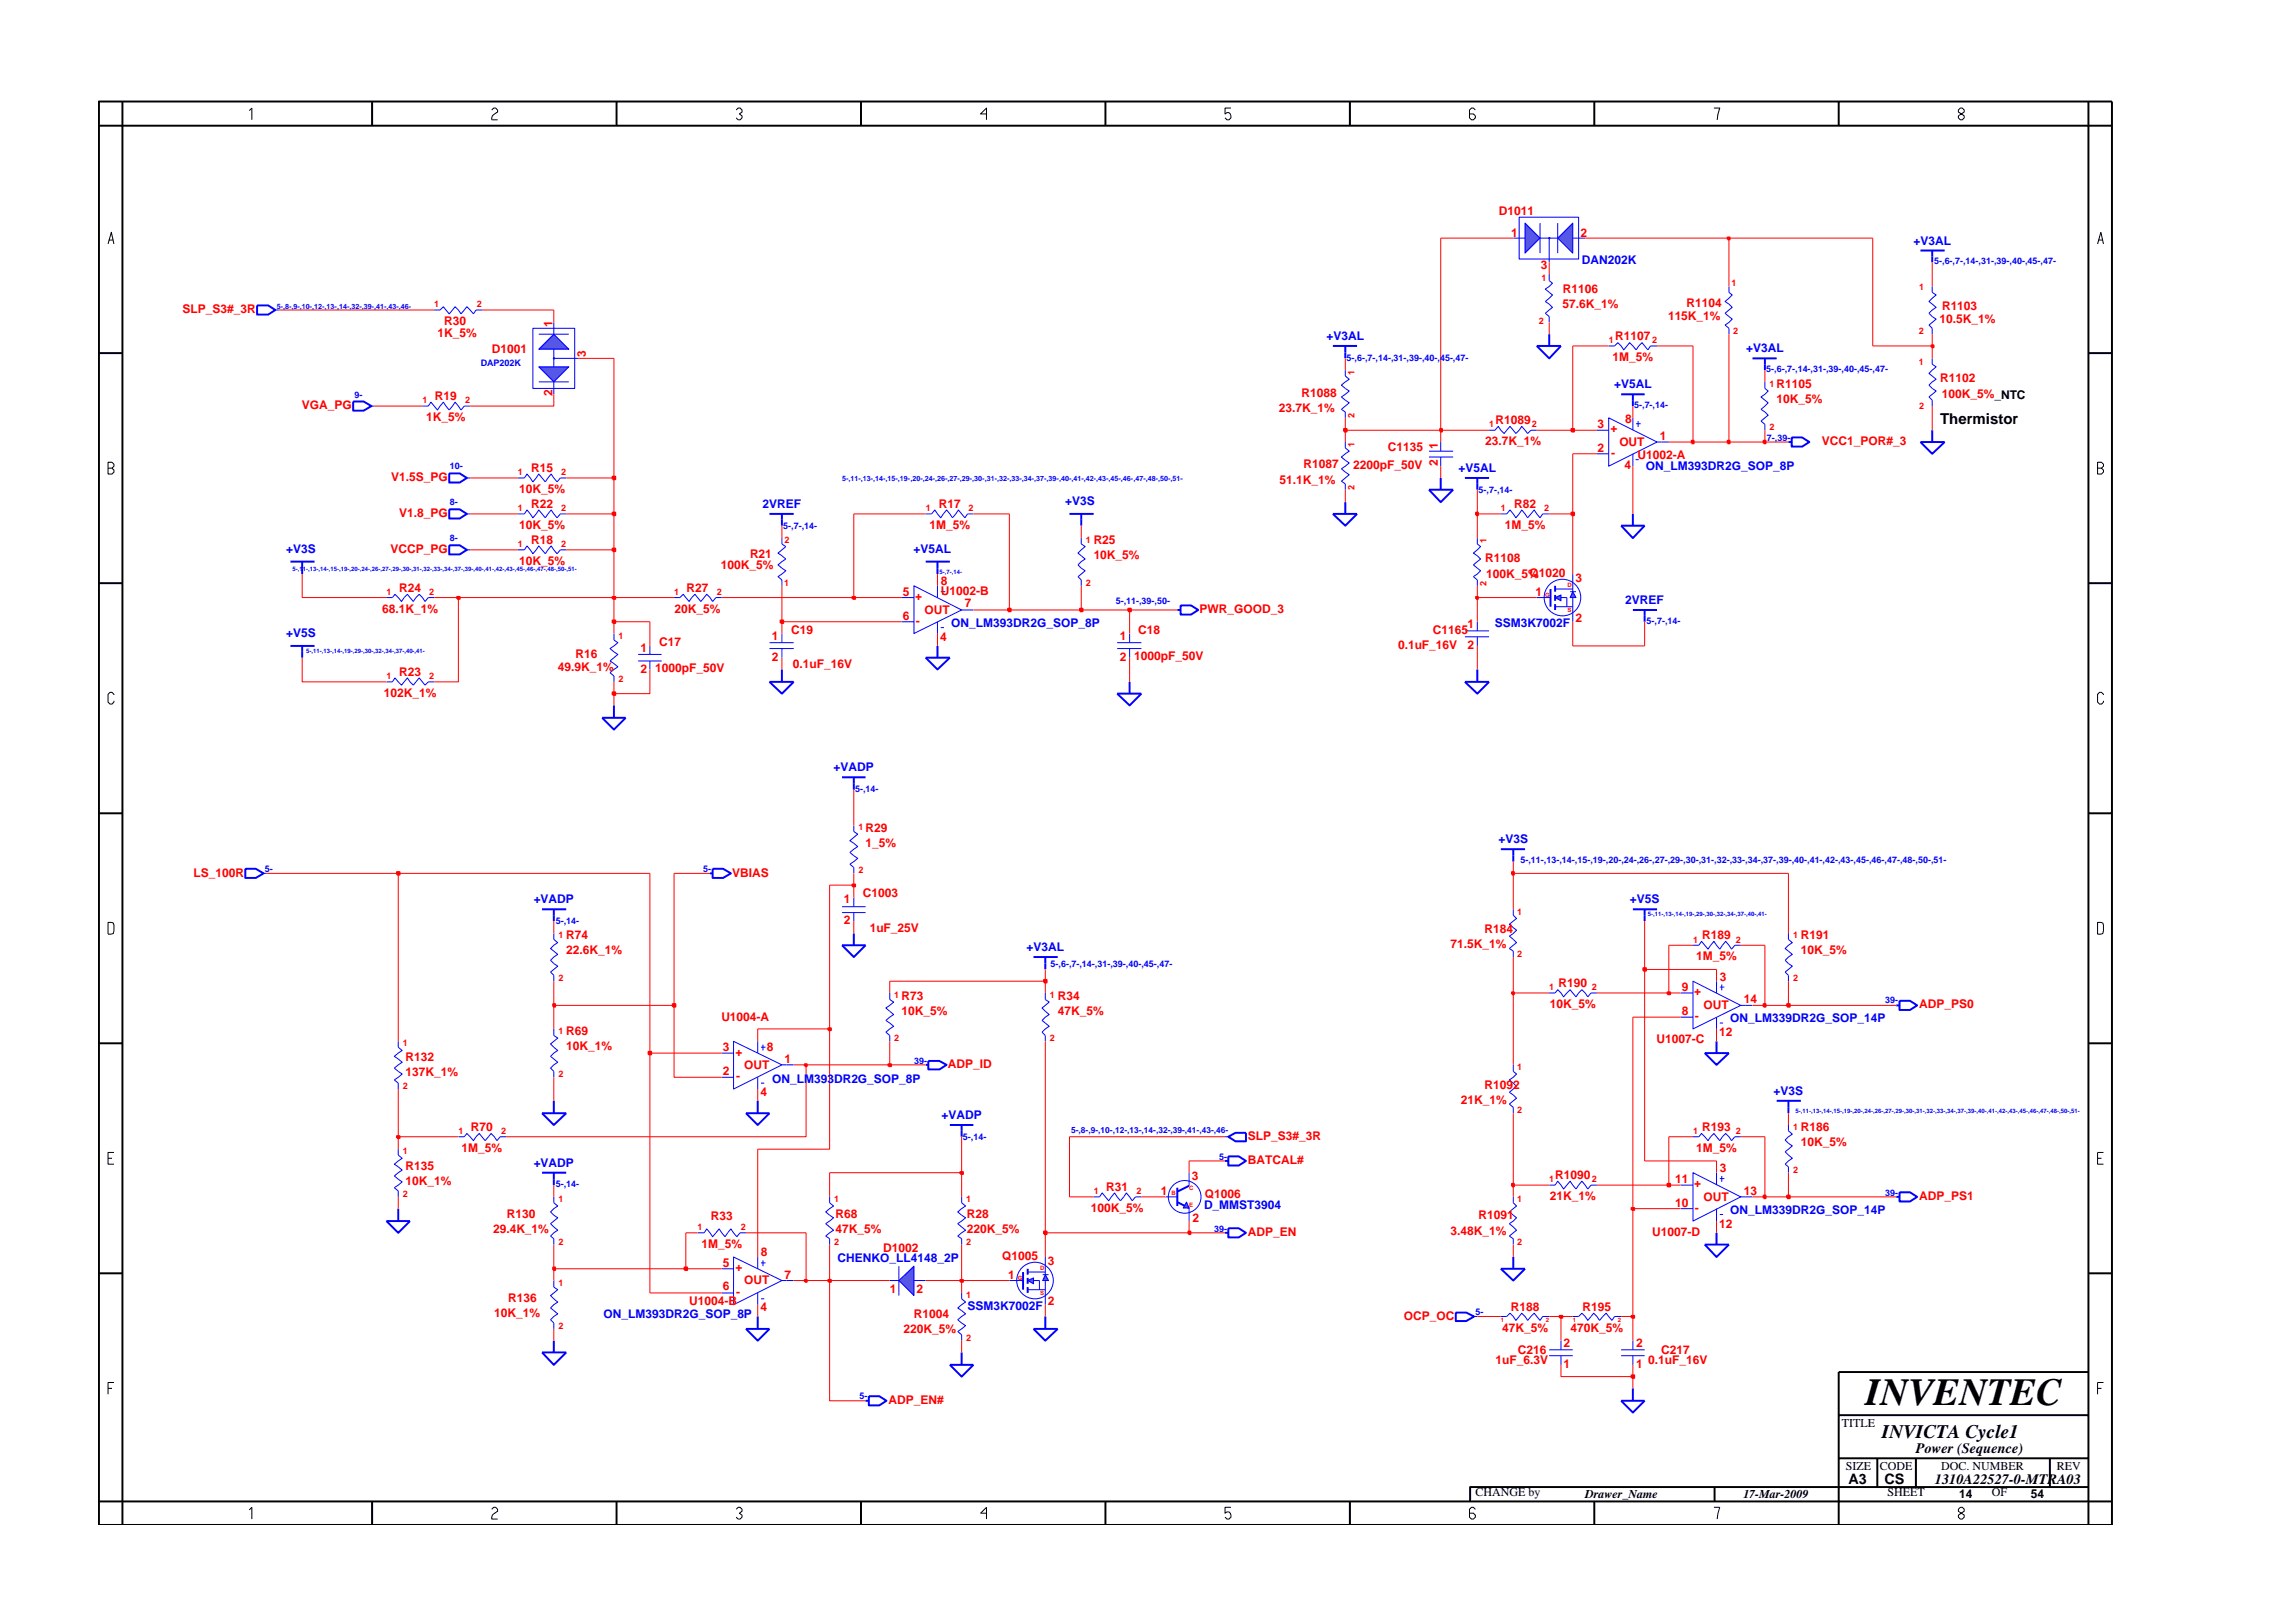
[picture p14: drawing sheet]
<svg xmlns="http://www.w3.org/2000/svg" width="297mm" height="210mm" viewBox="0 0 297 210" stroke-linecap="round" stroke-linejoin="round" font-family="sans-serif">
<defs><g id="words">
<text font-size="5" x="241.7" y="182">INVENTEC</text>
<text font-size="2.5" x="243.8" y="186.3">INVICTA Cycle1</text>
<g font-size="1.9">
<text x="251.3" y="54.9">Thermistor</text>
<text x="248.2" y="188.2">Power (Sequence)</text>
<text x="239.5" y="192.2">A3</text>
<text x="244.1" y="192.3">CS</text>
<text x="250.6" y="192.2">1310A22527-0-MTRA03</text>
</g>
<g font-size="1.6" fill="#f00">
<text x="194.2" y="27.8">D1011</text>
<text x="195.8" y="30.7">1</text>
<text x="199.6" y="34.8">3</text>
<text x="204.8" y="30.7">2</text>
<text x="23.6" y="40.6">SLP_S3#_3R</text>
<text x="202.4" y="39.9">57.6K_1%</text>
<text x="202.5" y="37.9">R1106</text>
<text x="216.1" y="41.4">115K_1%</text>
<text x="218.5" y="39.7">R1104</text>
<text x="251.3" y="41.8">10.5K_1%</text>
<text x="251.6" y="40.1">R1103</text>
<text x="56.7" y="43.6">1K_5%</text>
<text x="57.5" y="42.1">R30</text>
<text x="63.7" y="45.7">D1001</text>
<text x="71.6" y="42.4" transform="rotate(-90 71.6 42.4)">1</text>
<text x="75.9" y="46.2" transform="rotate(-90 75.9 46.2)">3</text>
<text x="208.9" y="46.8">1M_5%</text>
<text x="209.2" y="44.1">R1107</text>
<text x="39.1" y="53">VGA_PG</text>
<text x="56.3" y="51.8">R19</text>
<text x="71.6" y="51.4" transform="rotate(-90 71.6 51.4)">2</text>
<text x="165.7" y="53.3">23.7K_1%</text>
<text x="168.6" y="51.4">R1088</text>
<text x="230.2" y="52.2">10K_5%</text>
<text x="230.2" y="50.3">R1105</text>
<text x="251.3" y="49.5">R1102</text>
<text x="251.6" y="51.6">100K_5%_NTC</text>
<text x="55.2" y="54.6">1K_5%</text>
<text x="179.8" y="58.4">C1135</text>
<text x="186.3" y="58.1" transform="rotate(-90 186.3 58.1)">1</text>
<text x="192.4" y="57.7">23.7K_1%</text>
<text x="193.7" y="55">R1089</text>
<text x="206.9" y="55.4">3</text>
<text x="206.9" y="58.5">2</text>
<text x="208.6" y="56">+</text>
<text x="208.7" y="59.2">-</text>
<text x="209.8" y="57.8">OUT</text>
<text x="210.5" y="54.8">8</text>
<text x="212.1" y="59.5">U1002-A</text>
<text x="215" y="57">1</text>
<text x="236" y="57.7">VCC1_POR#_3</text>
<text x="50.7" y="62.3">V1.5S_PG</text>
<text x="67.2" y="63.9">10K_5%</text>
<text x="68.8" y="65.8">R22</text>
<text x="68.8" y="61.2">R15</text>
<text x="121.6" y="65.8">R17</text>
<text x="165.7" y="62.7">51.1K_1%</text>
<text x="168.9" y="60.6">R1087</text>
<text x="175.3" y="60.7">2200pF_50V</text>
<text x="186.3" y="60.4" transform="rotate(-90 186.3 60.4)">2</text>
<text x="196.1" y="65.8">R82</text>
<text x="210.4" y="60.7">4</text>
<text x="50.6" y="71.6">VCCP_PG</text>
<text x="51.7" y="67">V1.8_PG</text>
<text x="67.2" y="68.5">10K_5%</text>
<text x="68.8" y="70.5">R18</text>
<text x="120.4" y="68.5">1M_5%</text>
<text x="141.7" y="70.5">R25</text>
<text x="194.9" y="68.5">1M_5%</text>
<text x="51.7" y="76.7">R24</text>
<text x="67.2" y="73.2">10K_5%</text>
<text x="88.9" y="76.7">R27</text>
<text x="93.4" y="73.7">100K_5%</text>
<text x="97.2" y="72.2">R21</text>
<text x="116.9" y="77.2">5</text>
<text x="118.6" y="77.7">+</text>
<text x="121.9" y="75.8">8</text>
<text x="121.9" y="77.1">U1002-B</text>
<text x="141.7" y="72.4">10K_5%</text>
<text x="192.4" y="72.8">R1108</text>
<text x="192.5" y="74.8">100K_5%</text>
<text x="198.1" y="74.7">Q1020</text>
<text x="198.9" y="77.2">1</text>
<text x="204.1" y="75.4">3</text>
<text x="49.5" y="79.4">68.1K_1%</text>
<text x="85.4" y="83.7">C17</text>
<text x="87.4" y="79.4">20K_5%</text>
<text x="100" y="82.9">1</text>
<text x="102.5" y="82.1">C19</text>
<text x="116.9" y="80.3">6</text>
<text x="118.6" y="81">-</text>
<text x="119.8" y="79.5">OUT</text>
<text x="121.8" y="83">4</text>
<text x="125" y="78.7">7</text>
<text x="145" y="82.9">1</text>
<text x="147.4" y="82.1">C18</text>
<text x="155.4" y="79.3">PWR_GOOD_3</text>
<text x="185.6" y="82.1">C1165</text>
<text x="190.1" y="81.3">1</text>
<text x="204.1" y="80.6">2</text>
<text x="51.7" y="87.6">R23</text>
<text x="72.2" y="86.9">49.9K_1%</text>
<text x="74.5" y="85.3">R16</text>
<text x="83" y="84.4">1</text>
<text x="83" y="87.1">2</text>
<text x="84.9" y="87.1">1000pF_50V</text>
<text x="100" y="85.6">2</text>
<text x="102.7" y="86.5">0.1uF_16V</text>
<text x="145" y="85.6">2</text>
<text x="146.9" y="85.5">1000pF_50V</text>
<text x="181.1" y="84.1">0.1uF_16V</text>
<text x="190.1" y="84.1">2</text>
<text x="49.7" y="90.3">102K_1%</text>
<text x="112.1" y="107.7">R29</text>
<text x="25.1" y="113.6">LS_100R</text>
<text x="94.9" y="113.6">VBIAS</text>
<text x="112.1" y="109.7">1_5%</text>
<text x="109.3" y="117">1</text>
<text x="109.3" y="119.7">2</text>
<text x="111.8" y="116.3">C1003</text>
<text x="73.3" y="121.7">R74</text>
<text x="73.3" y="123.6">22.6K_1%</text>
<text x="112.7" y="120.7">1uF_25V</text>
<text x="187.9" y="122.8">71.5K_1%</text>
<text x="192.3" y="120.8">R184</text>
<text x="219.7" y="124.4">1M_5%</text>
<text x="220.5" y="121.7">R189</text>
<text x="233.3" y="121.7">R191</text>
<text x="233.3" y="123.6">10K_5%</text>
<text x="116.8" y="131.4">10K_5%</text>
<text x="116.8" y="129.5">R73</text>
<text x="137" y="131.4">47K_5%</text>
<text x="137" y="129.5">R34</text>
<text x="200.8" y="130.6">10K_5%</text>
<text x="201.9" y="127.9">R190</text>
<text x="217.9" y="128.4">9</text>
<text x="217.9" y="131.5">8</text>
<text x="219.5" y="129">+</text>
<text x="220.7" y="130.7">OUT</text>
<text x="222.8" y="127">3</text>
<text x="225.9" y="129.9">14</text>
<text x="248.6" y="130.6">ADP_PS0</text>
<text x="52.5" y="137.4">R132</text>
<text x="73.3" y="136.1">10K_1%</text>
<text x="73.3" y="134.1">R69</text>
<text x="93.4" y="132.3">U1004-A</text>
<text x="93.7" y="136.2">3</text>
<text x="95.3" y="136.8">+</text>
<text x="99.3" y="136.2">8</text>
<text x="101.6" y="137.7">1</text>
<text x="214.6" y="135.1">U1007-C</text>
<text x="219.6" y="132.2">-</text>
<text x="222.7" y="134.2">12</text>
<text x="52.5" y="139.4">137K_1%</text>
<text x="93.7" y="139.2">2</text>
<text x="95.4" y="139.9">-</text>
<text x="96.4" y="138.4">OUT</text>
<text x="98.5" y="141.9">4</text>
<text x="122.8" y="138.4">ADP_ID</text>
<text x="189.3" y="143">21K_1%</text>
<text x="192.3" y="141.1">R1092</text>
<text x="59.8" y="149.2">1M_5%</text>
<text x="61" y="146.5">R70</text>
<text x="161.7" y="147.7">SLP_S3#_3R</text>
<text x="219.7" y="149.2">1M_5%</text>
<text x="220.5" y="146.5">R193</text>
<text x="233.3" y="148.4">10K_5%</text>
<text x="233.3" y="146.5">R186</text>
<text x="52.5" y="151.6">R135</text>
<text x="52.5" y="153.5">10K_1%</text>
<text x="143.3" y="154.3">R31</text>
<text x="150.4" y="154.8">1</text>
<text x="154.4" y="152.9">3</text>
<text x="156.1" y="155.1">Q1006</text>
<text x="161.7" y="150.8">BATCAL#</text>
<text x="200.8" y="155.5">21K_1%</text>
<text x="201.4" y="152.8">R1090</text>
<text x="217" y="153.2">11</text>
<text x="219.5" y="153.8">+</text>
<text x="220.7" y="155.5">OUT</text>
<text x="222.8" y="151.8">3</text>
<text x="225.9" y="154.8">13</text>
<text x="248.6" y="155.5">ADP_PS1</text>
<text x="63.9" y="159.8">29.4K_1%</text>
<text x="65.6" y="157.8">R130</text>
<text x="90.9" y="161.7">1M_5%</text>
<text x="92.1" y="158">R33</text>
<text x="108.2" y="157.8">R68</text>
<text x="108.2" y="159.8">47K_5%</text>
<text x="125.3" y="159.8">220K_5%</text>
<text x="125.3" y="157.8">R28</text>
<text x="141.3" y="157">100K_5%</text>
<text x="154.5" y="158.3">2</text>
<text x="161.7" y="160.1">ADP_EN</text>
<text x="187.9" y="160">3.48K_1%</text>
<text x="191.5" y="157.9">R1091</text>
<text x="214" y="160.1">U1007-D</text>
<text x="217" y="156.3">10</text>
<text x="219.6" y="157">-</text>
<text x="222.7" y="159">12</text>
<text x="93.7" y="164.1">5</text>
<text x="93.7" y="167.2">6</text>
<text x="95.3" y="164.7">+</text>
<text x="95.4" y="167.9">-</text>
<text x="96.4" y="166.4">OUT</text>
<text x="98.6" y="162.8">8</text>
<text x="101.6" y="165.6">7</text>
<text x="114.4" y="162.1">D1002</text>
<text x="115.3" y="167.5">1</text>
<text x="118.7" y="167.5">2</text>
<text x="129.8" y="163.2">Q1005</text>
<text x="130.6" y="165.7">1</text>
<text x="135.7" y="163.9">3</text>
<text x="64" y="170.6">10K_1%</text>
<text x="65.8" y="168.7">R136</text>
<text x="89.3" y="169.1">U1004-B</text>
<text x="98.5" y="169.9">4</text>
<text x="117" y="172.7">220K_5%</text>
<text x="118.4" y="170.7">R1004</text>
<text x="135.7" y="169.1">2</text>
<text x="181.9" y="171">OCP_OC</text>
<text x="194.6" y="172.5">47K_5%</text>
<text x="195.7" y="169.8">R188</text>
<text x="203.5" y="172.5">470K_5%</text>
<text x="205" y="169.8">R195</text>
<text x="193.7" y="176.7">1uF_6.3V</text>
<text x="196.6" y="175.4">C216</text>
<text x="202.6" y="177.2">1</text>
<text x="202.6" y="174.4">2</text>
<text x="211.9" y="177.2">1</text>
<text x="211.9" y="174.4">2</text>
<text x="213.5" y="176.7">0.1uF_16V</text>
<text x="215.2" y="175.4">C217</text>
<text x="115.1" y="181.9">ADP_EN#</text>
</g>
<g font-size="1.6" fill="#00f">
<text x="204.9" y="34.1">DAN202K</text>
<text x="247.9" y="31.7">+V3AL</text>
<text x="171.8" y="44.1">+V3AL</text>
<text x="226.2" y="45.7">+V3AL</text>
<text x="209.1" y="50.3">+V5AL</text>
<text x="98.8" y="65.8">2VREF</text>
<text x="138" y="65.4">+V3S</text>
<text x="188.9" y="61.2">+V5AL</text>
<text x="213.2" y="60.9">ON_LM393DR2G_SOP_8P</text>
<text x="37.1" y="71.6">+V3S</text>
<text x="118.3" y="71.6">+V5AL</text>
<text x="37.1" y="82.5">+V5S</text>
<text x="123.2" y="81.2">ON_LM393DR2G_SOP_8P</text>
<text x="193.6" y="81.2">SSM3K7002F</text>
<text x="210.5" y="78.3">2VREF</text>
<text x="108" y="99.9">+VADP</text>
<text x="194.1" y="109.2">+V3S</text>
<text x="69.1" y="117">+VADP</text>
<text x="211.1" y="117">+V5S</text>
<text x="133" y="123.2">+V3AL</text>
<text x="224.1" y="132.4">ON_LM339DR2G_SOP_14P</text>
<text x="100" y="140.2">ON_LM393DR2G_SOP_8P</text>
<text x="229.8" y="141.8">+V3S</text>
<text x="122" y="145">+VADP</text>
<text x="69.1" y="151.2">+VADP</text>
<text x="156" y="156.7">D_MMST3904</text>
<text x="224.1" y="157.3">ON_LM339DR2G_SOP_14P</text>
<text x="108.5" y="163.5">CHENKO_LL4148_2P</text>
<text x="78.2" y="170.8">ON_LM393DR2G_SOP_8P</text>
<text x="125.3" y="169.7">SSM3K7002F</text>
</g>
<g font-size="1.6">
<text x="238.6" y="184.8">TITLE</text>
<text x="239.1" y="190.4">SIZE</text>
<text x="243.5" y="190.4">CODE</text>
<text x="251.5" y="190.4">DOC. NUMBER</text>
<text x="266.4" y="190.4">REV</text>
<text x="191.2" y="193.9">CHANGE by</text>
<text x="205.3" y="194.1">Drawer_Name</text>
<text x="225.8" y="194.1">17-Mar-2009</text>
<text x="244.5" y="193.9">SHEET</text>
<text x="253.8" y="194.1">14</text>
<text x="258" y="193.9">OF</text>
<text x="263.1" y="194.1">54</text>
</g>
<g font-size="1.2" fill="#00f">
<text x="250.6" y="34.3">5-,6-,7-,14-,31-,39-,40-,45-,47-</text>
<text x="62.3" y="47.4">DAP202K</text>
<text x="174.4" y="46.7">5-,6-,7-,14-,31-,39-,40-,45-,47-</text>
<text x="45.9" y="51.5">9-</text>
<text x="211.7" y="52.9">5-,7-,14-</text>
<text x="228.8" y="48.2">5-,6-,7-,14-,31-,39-,40-,45-,47-</text>
<text x="228.9" y="57.1">7-,39-</text>
<text x="58.3" y="65.5">8-</text>
<text x="58.3" y="60.8">10-</text>
<text x="191.5" y="63.8">5-,7-,14-</text>
<text x="58.3" y="70.1">8-</text>
<text x="101.5" y="68.5">5-,7-,14-</text>
<text x="144.5" y="78.3">5-,11-,39-,50-</text>
<text x="213.3" y="80.8">5-,7-,14-</text>
<text x="110.8" y="102.6">5-,14-</text>
<text x="34.3" y="113">5-</text>
<text x="91.1" y="113">5-</text>
<text x="197" y="111.8">5-,11-,13-,14-,15-,19-,20-,24-,26-,27-,29-,30-,31-,32-,33-,34-,37-,39-,40-,41-,42-,43-,45-,46-,47-,48-,50-,51-</text>
<text x="72" y="119.7">5-,14-</text>
<text x="136.1" y="125.3">5-,6-,7-,14-,31-,39-,40-,45-,47-</text>
<text x="244.2" y="130">39-</text>
<text x="118.4" y="137.8">39-</text>
<text x="124.7" y="147.6">5-,14-</text>
<text x="72" y="153.8">5-,14-</text>
<text x="157.9" y="150.2">5-</text>
<text x="244.2" y="154.9">39-</text>
<text x="157.3" y="159.5">39-</text>
<text x="191.1" y="170.4">5-</text>
<text x="111.3" y="181.3">5-</text>
</g>
<g font-size="1.2" fill="#f00">
<text x="56.2" y="39.8">1</text>
<text x="61.8" y="39.8">2</text>
<text x="199.7" y="36.4">1</text>
<text x="224.3" y="37.1">1</text>
<text x="248.6" y="37.6">1</text>
<text x="199.4" y="42">2</text>
<text x="208.4" y="44.5">1</text>
<text x="214" y="44.5">2</text>
<text x="224.5" y="43.2">2</text>
<text x="248.6" y="47.3">1</text>
<text x="248.6" y="43.2">2</text>
<text x="54.7" y="52.2">1</text>
<text x="60.3" y="52.2">2</text>
<text x="175.5" y="48.6" transform="rotate(-90 175.5 48.6)">1</text>
<text x="229.2" y="50.2">1</text>
<text x="248.6" y="53">2</text>
<text x="175.5" y="57.9" transform="rotate(-90 175.5 57.9)">1</text>
<text x="175.5" y="54.1" transform="rotate(-90 175.5 54.1)">2</text>
<text x="192.9" y="55.3">1</text>
<text x="198.4" y="55.3">2</text>
<text x="229.2" y="55.7">2</text>
<text x="67.1" y="61.5">1</text>
<text x="72.7" y="61.5">2</text>
<text x="175.5" y="63.4" transform="rotate(-90 175.5 63.4)">2</text>
<text x="67.1" y="66.2">1</text>
<text x="67.1" y="70.8">1</text>
<text x="72.7" y="66.2">2</text>
<text x="72.7" y="70.8">2</text>
<text x="101.6" y="70.3">2</text>
<text x="119.9" y="66.2">1</text>
<text x="125.4" y="66.2">2</text>
<text x="140.7" y="70.3">1</text>
<text x="192.6" y="70.4" transform="rotate(-90 192.6 70.4)">1</text>
<text x="194.4" y="66.2">1</text>
<text x="200" y="66.2">2</text>
<text x="50.1" y="77.1">1</text>
<text x="55.6" y="77.1">2</text>
<text x="87.3" y="77.1">1</text>
<text x="92.9" y="77.1">2</text>
<text x="101.6" y="75.9">1</text>
<text x="140.7" y="75.9">2</text>
<text x="192.6" y="75.9" transform="rotate(-90 192.6 75.9)">2</text>
<text x="80.1" y="82.8">1</text>
<text x="50.1" y="87.9">1</text>
<text x="55.6" y="87.9">2</text>
<text x="80.1" y="88.3">2</text>
<text x="111.2" y="107.6">1</text>
<text x="111.2" y="113.1">2</text>
<text x="196.5" y="118.5">1</text>
<text x="72.3" y="121.6">1</text>
<text x="196.5" y="124">2</text>
<text x="219.3" y="122.1">1</text>
<text x="224.8" y="122.1">2</text>
<text x="232.3" y="121.6">1</text>
<text x="72.3" y="127.1">2</text>
<text x="115.9" y="129.3">1</text>
<text x="136" y="129.3">1</text>
<text x="200.7" y="128.3">1</text>
<text x="206.2" y="128.3">2</text>
<text x="232.3" y="127.1">2</text>
<text x="52.2" y="135.5">1</text>
<text x="72.3" y="134">1</text>
<text x="115.9" y="134.9">2</text>
<text x="136" y="134.9">2</text>
<text x="52.2" y="141.1">2</text>
<text x="72.3" y="139.6">2</text>
<text x="196.5" y="138.7">1</text>
<text x="52.2" y="149.5">1</text>
<text x="59.4" y="146.9">1</text>
<text x="64.9" y="146.9">2</text>
<text x="196.5" y="144.2">2</text>
<text x="219.3" y="146.9">1</text>
<text x="224.8" y="146.9">2</text>
<text x="232.3" y="146.4">1</text>
<text x="52.2" y="155.1">2</text>
<text x="72.3" y="155.8">1</text>
<text x="108.1" y="155.8">1</text>
<text x="125.2" y="155.8">1</text>
<text x="141.7" y="154.7">1</text>
<text x="147.2" y="154.7">2</text>
<text x="196.5" y="155.8">1</text>
<text x="200.7" y="153.1">1</text>
<text x="206.2" y="153.1">2</text>
<text x="232.3" y="151.9">2</text>
<text x="72.3" y="161.2">2</text>
<text x="90.4" y="159.4">1</text>
<text x="96" y="159.4">2</text>
<text x="108.1" y="161.2">2</text>
<text x="125.2" y="161.2">2</text>
<text x="196.5" y="161.2">2</text>
<text x="72.3" y="166.6">1</text>
<text x="72.3" y="172.2">2</text>
<text x="125.2" y="168.2">1</text>
<text x="125.2" y="173.7">2</text>
</g>
<text font-size="1.1" fill="#00f" x="138.8" y="146.8">5-,8-,9-,10-,12-,13-,14-,32-,39-,41-,43-,46-</text>
<g font-size=".9" fill="#00f">
<text x="35.8" y="40">5-,8-,9-,10-,12-,13-,14-,32-,39-,41-,43-,46-</text>
<text x="109.1" y="62.3">5-,11-,13-,14-,15-,19-,20-,24-,26-,27-,29-,30-,31-,32-,33-,34-,37-,39-,40-,41-,42-,43-,45-,46-,47-,48-,50-,51-</text>
</g>
<g font-size=".8" fill="#00f">
<text x="37.9" y="74">5-,11-,13-,14-,15-,19-,20-,24-,26-,27-,29-,30-,31-,32-,33-,34-,37-,39-,40-,41-,42-,43-,45-,46-,47-,48-,50-,51-</text>
<text x="121.7" y="74.4">5-,7-,14-</text>
<text x="39.7" y="84.6">5-,11-,13-,14-,19-,29-,30-,32-,34-,37-,40-,41-</text>
<text x="213.5" y="118.7">5-,11-,13-,14-,19-,29-,30-,32-,34-,37-,40-,41-</text>
<text x="232.6" y="144.1">5-,11-,13-,14-,15-,19-,20-,24-,26-,27-,29-,30-,31-,32-,33-,34-,37-,39-,40-,41-,42-,43-,45-,46-,47-,48-,50-,51-</text>
</g>
<g font-size=".8" fill="#f00">
<text x="200.2" y="77.3">G</text>
<text x="203.1" y="76.1">D</text>
<text x="203.1" y="79.3">S</text>
<text x="151.8" y="154.8">B</text>
<text x="154" y="154.2">C</text>
<text x="154" y="156.4">E</text>
<text x="131.9" y="165.8">G</text>
<text x="134.7" y="164.6">D</text>
<text x="134.7" y="167.8">S</text>
<text x="194.4" y="171.3">1</text>
<text x="200.3" y="171.3">2</text>
<text x="203.7" y="171.3">1</text>
<text x="209.6" y="171.3">2</text>
</g>
</g></defs>
<path d="M197.6 28.9l1.9 1.9-1.9 2z" fill="#3c3cc8"/>
<path d="M197.6 28.9l1.9 1.9-1.9 2z" fill="none" stroke="#00f" stroke-width=".13"/>
<path d="M201.8 30.8l1.9-1.9v3.9z" fill="#3c3cc8"/>
<path d="M199.5 28.9v3.9M200.7 30.8v3.2M201.8 30.8l1.9-1.9v3.9zM201.8 28.9v3.9" fill="none" stroke="#00f" stroke-width=".13"/>
<circle cx="200.7" cy="30.8" r=".08" fill="#3c3cc8"/>
<g fill="none" stroke="#00f" stroke-width=".13">
<path d="M196 30.8h1.6M196.8 28.1h7.7v5.5h-7.7zM199.5 30.8h2.3M203.7 30.8h1.6M231.7 120.9v.8l.5 .4-.9 .8 .9 .7-.9 .8 .9 .8-.9 .7 .4 .5v.7M115.3 165.9h1.1M116.4 164v3.8M118.4 165.9h1.5"/>
<circle cx="200.7" cy="30.8" r=".08"/>
</g>
<path d="M116.4 165.9l2-1.9v3.8z" fill="#3c3cc8"/>
<g fill="none" stroke="#00f" stroke-width=".13">
<path d="M35.7 40.2h.4M56.2 40.2h.8l.4-.5 .8 1 .8-1 .7 1 .8-1 .8 1 .4-.5h.7M87.3 77.4h.8l.4-.4 .8 .9 .7-.9 .8 .9 .8-.9 .7 .9 .4-.5h.8M79.5 82.1v.8l.5 .4-1 .7 1 .8-1 .8 1 .8-1 .8 .5 .4v.7M109.1 117.5h3M109.1 118.2h3M110.6 116.3v1.2M110.6 118.2v1.1M154 151.9v1.7M231.7 145.7v.8l.5 .4-.9 .8 .9 .7-.9 .8 .9 .9-.9 .7 .4 .4v.7M116.4 165.9l2-1.9v3.8z"/>
<circle cx="153.5" cy="155.1" r="2.12"/>
</g>
<g fill="none" stroke="#00f" stroke-width=".25">
<path d="M33.3 39.6h1.4l1 .6-1 .6h-1.4zM210 51.1h3M211.5 51.1v1.5M37.6 72.8h3.2M39.1 72.8v1.6M37.6 83.7h3.2M39.1 83.7v1.5M78 93h3.1l-1.6 1.5zM79.5 91.4v1.6M119.9 85.2h3.1l-1.6 1.5zM121.4 83.7v1.5M109.1 100.7h3"/>
<path d="M110.6 100.7v1.6M194.4 110h3.2M196 110v1.6M220.8 136.4h3.2l-1.6 1.6zM222.4 134.9v1.5M70.2 151.9h3.1M71.7 151.9v1.6M123 145.7h3.1M124.6 145.7v1.6M152.5 153.9v2.3M152.5 155.7l1.5 .8M154 153.6l-1.5 .8"/>
<path d="M158.7 159.7h.4M159.1 159.1h1.4l.9 .6-.9 .6h-1.4zM230.2 142.6h3.1M231.7 142.6v1.6M245.6 155.1h.5M246.1 154.5h1.3l1 .6-1 .5h-1.3zM70.2 175.2h3.1l-1.6 1.6zM71.7 173.7v1.5M211.5 179.9v1.6M210 181.5h3l-1.5 1.5z"/>
</g>
<path d="M153.7 155.7l.3 .8h-.7z" fill="#3c3cc8"/>
<g fill="none" stroke="#00f" stroke-width=".13">
<path d="M250.3 46.4v.8l.5 .3-.9 .9 .9 .7-.9 .8 .9 .8-.9 .7 .4 .4v.8M60.5 66.6h.4M93.5 139.6h1.5M93.5 136.4h1.5M95 134.9l6.3 3.1-6.3 3.1zM98.2 134.9v1.5M98.2 139.6v1.5M98.6 135.7h.6M98.8 135.3v.8M101.3 138h1.5M196 138v.8l.5 .3-1 .8 1 .8-1 .8 1 .8-1 .7 .5 .5v.7M217.7 131.8h1.6"/>
<path d="M217.7 128.6h1.6M219.3 127.1l6.2 3.1-6.2 3.1zM222.4 127.1v1.5M222.4 131.8v1.5M222.8 132.5h.4M222.8 127.9h.6M223 127.5v.8M225.5 130.2h1.5M98.6 140.3h.4M151 155.1h1.5M153.7 155.7l.3 .8h-.7zM154 156.5v1.7"/>
<path d="M191 170.5h.4M200.7 175.6h3M200.7 174.9h3M202.2 173.7v1.2M202.2 175.6v1.2M210 175.6h3M210 174.9h3M211.5 173.7v1.2M211.5 175.6v1.2"/>
</g>
<g fill="none" stroke="#00f" stroke-width=".25">
<path d="M231.7 57.3h.4M232.1 56.7h1.4l.9 .6-.9 .6h-1.4zM248.8 57.3h3.1l-1.6 1.5zM250.3 55.7v1.6M58.2 66h1.3l1 .6-1 .6h-1.3zM152.5 79h.4M152.9 78.4h1.4l.9 .6-.9 .6h-1.4zM185.1 63.4h3.1l-1.6 1.7zM186.6 61.9v1.5M210 68.1h3l-1.5 1.6zM211.5 79h3.2M211.5 66.6v1.5"/>
<path d="M213 79v1.5M144.7 89.9h3.2l-1.6 1.5zM146.3 88.3v1.6M70.2 117.8h3.1M71.7 117.8v1.5M119.9 138h.4M120.3 137.4h1.4l.9 .6-.9 .5h-1.4zM70.2 144.2h3.1l-1.6 1.5zM71.7 142.6v1.6M158.7 150.4h.4M159.1 149.8h1.4l.9 .6-.9 .6h-1.4zM133.9 172.2h3.1l-1.6 1.5z"/>
<path d="M135.4 170.5v1.7M188.6 170h1.3l1.1 .5-1.1 .6h-1.3zM194.4 164.4h3.2l-1.6 1.5zM196 162.8v1.6"/>
</g>
<path d="M71.7 43.3l2 1.9h-3.9z" fill="#3c3cc8"/>
<path d="M71.7 43.3l2 1.9h-3.9z" fill="none" stroke="#00f" stroke-width=".13"/>
<path d="M69.8 47.5h3.9l-2 2z" fill="#3c3cc8"/>
<path d="M69.8 47.5h3.9l-2 2zM69.8 49.5h3.9M69.8 43.3h3.9M71.7 46.4h3.2" fill="none" stroke="#00f" stroke-width=".13"/>
<circle cx="71.8" cy="46.4" r=".08" fill="#3c3cc8"/>
<g fill="none" stroke="#00f" stroke-width=".13">
<path d="M200.7 35.5v.9l.4 .3-.9 .8 .9 .7-.9 .9 .9 .7-.9 .8 .5 .4v.8M69 42.5h5.5v7.8h-5.5zM71.7 41.8v1.5M71.7 45.2v2.3M71.7 49.5v1.6M67.1 66.6h.8l.4-.5 .7 1 .8-1 .8 1 .8-1 .8 1 .4-.5h.7M67.1 61.9h.8l.4-.5 .7 1 .8-1 .8 1 .8-1 .8 1 .4-.5h.7M140.1 69.7v.8l.5 .3-1 .9 1 .7-1 .8 1 .7-1 .8 .5 .4v.8M71.7 133.3v.8l.5 .4-.9 .7 .9 .9-.9 .7 .9 .8-.9 .8 .4 .4v.8M200.7 153.5h.8l.3-.5 .8 1 .8-1 .8 1 .7-1 .8 1 .4-.5h.8M71.7 165.9v.8l.5 .4-.9 .7 .9 .9-.9 .7 .9 .8-.9 .8 .4 .4v.8M93.5 164.4h1.5"/>
<path d="M93.5 167.5h1.5M95 162.8l6.3 3.1-6.3 3.1zM98.2 162.8v1.6M98.2 167.5v1.5M98.6 168.3h.4M98.6 163.6h.6M98.8 163.3v.7M101.3 165.9h1.5M130.8 165.9h1.7"/>
<circle cx="71.8" cy="46.4" r=".08"/>
</g>
<path d="M132.5 164.8v2.3" fill="none" stroke="#00f" stroke-width=".25"/>
<path d="M135.4 165.1l.4 .8h-.7z" fill="#3c3cc8"/>
<path d="M135.1 165.1h.7M135.4 165.1l.4 .8h-.7z" fill="none" stroke="#00f" stroke-width=".13"/>
<path d="M133.1 165.9l.8-.3v.7z" fill="#3c3cc8"/>
<g fill="none" stroke="#00f" stroke-width=".13">
<path d="M224 37.1v.8l.4 .3-.9 .9 .9 .7-.9 .8 .9 .7-.9 .8 .5 .4v.8M250.3 37.1v.8l.5 .3-.9 .9 .9 .7-.9 .8 .9 .7-.9 .8 .4 .4v.8M48.1 52.6h.4M54.7 52.6h.8l.3-.5 .9 1 .7-1 .8 1 .8-1 .7 1 .4-.5h.8M174.3 47.9v.8l.5 .4-1 .8 1 .8-1 .7 1 .8-1 .8 .5 .4v.7M174.3 57.3v.7l.5 .4-1 .8 1 .8-1 .7 1 .8-1 .8 .5 .4v.7M192.9 55.7h.8l.4-.5 .7 1 .8-1 .8 1 .7-1 .8 1 .4-.5h.8M206.9 55.7h1.5M206.9 58.8h1.5M208.4 54.1l6.3 3.2-6.3 3.1zM208.4 44.8h.8l.4-.4 .7 .9 .8-.9 .8 .9 .8-.9 .8 .9 .3-.5h.9M211.5 54.1v1.6"/>
<path d="M211.5 58.8v1.6M211.9 59.5h.4M211.9 54.9h.6M212.2 54.6v.7M214.7 57.3h1.5M50.1 77.4h.7l.4-.4 .8 .9 .8-.9 .7 .9 .8-.9 .8 .9 .4-.5h.7M60.5 71.2h.4M60.5 61.9h.4M67.1 71.2h.8l.4-.5 .7 1 .8-1 .8 1 .8-1 .8 1 .4-.5h.7M101.3 69.7v.8l.5 .3-1 .9 1 .7-1 .8 1 .7-1 .8 .5 .4v.8M116.8 77.4h1.6M118.4 75.9l6.2 3.1-6.2 3.1z"/>
<path d="M119.9 66.6h.8l.4-.5 .8 1 .7-1 .8 1 .7-1 .9 1 .3-.5h.8M121.4 75.9v1.5M121.9 76.7h.6M122.1 76.3v.8M124.6 79h1.5M191.4 69.7v.8l.4 .3-.9 .9 .9 .7-.9 .8 .9 .7-.9 .8 .5 .4v.8M194.4 66.6h.8l.4-.5 .8 1 .7-1 .8 1 .8-1 .8 1 .3-.5h.9M199.1 77.4h1.8M82.7 84.8h3M82.7 85.6h3M84.2 83.7v1.1M84.2 85.6v1.1"/>
<path d="M116.8 80.5h1.6M121.4 80.5v1.6M121.9 81.3h.4M144.7 84h3.2M144.7 83.3h3.2M146.3 82.1v1.2M146.3 84v1.2M189.8 82.5h3.1M189.8 81.7h3.1M191.4 80.5v1.2M191.4 82.5v1.2M34.1 113.1h.4"/>
<path d="M196 117.8v.8l.5 .4-1 .7 1 .8-1 .8 1 .8-1 .8 .5 .3v.8M51.6 134.9v.8l.5 .4-1 .7 1 .8-1 .8 1 .7-1 .8 .5 .4v.8M115.3 128.6v.9l.5 .3-1 .8 1 .8-1 .8 1 .8-1 .7 .5 .4v.8M135.4 128.6v.9l.5 .3-.9 .8 .9 .8-.9 .8 .9 .8-.9 .7 .4 .4v.8M219.3 122.5h.8l.3-.6 .9 1.1 .7-1.1 .8 1.1 .7-1.1 .8 1.1 .4-.5h.8M51.6 148.9v.7l.5 .5-1 .7 1 .8-1 .7 1 .8-1 .8 .5 .4v.8M59.4 147.3h.7l.4-.5 .8 1 .8-1 .8 1 .7-1 .8 1 .4-.5h.8M71.7 155.1v.7l.5 .4-.9 .8 .9 .8-.9 .7 .9 .9-.9 .7 .4 .4v.7M90.4 159.7h.8l.4-.5 .7 1 .9-1 .7 1 .8-1 .7 1 .5-.5h.7M107.5 155.1v.7l.5 .4-1 .8 1 .8-1 .7 1 .9-1 .7 .5 .4v.7M124.6 155.1v.7l.5 .4-1 .8 1 .8-1 .7 1 .9-1 .7 .5 .4v.7M158.7 147.3h.4"/>
<path d="M219.3 147.3h.8l.3-.5 .9 1 .7-1 .8 1 .7-1 .8 1 .4-.5h.8M124.6 167.5v.8l.5 .4-1 .7 1 .8-1 .8 1 .7-1 .8 .5 .4v.8M133.1 165.9l.8-.3v.7zM133.1 167.1h2.3M133.1 164.8h2.3M133.9 165.9h.7v1.2M135.4 162.8v2.3M135.4 165.9v3.1M194.4 170.5h.8l.4-.4 .8 1 .7-1 .8 1 .8-1 .8 1 .3-.6h.9"/>
<circle cx="134.1" cy="165.9" r="2.37"/>
</g>
<g fill="none" stroke="#00f" stroke-width=".25">
<path d="M248.8 32.5h3.1M250.3 32.5v1.5M45.7 52h1.4l1 .6-1 .6h-1.4zM172.7 44.8h3.1M174.3 44.8v1.6M199.1 44.8h3.1l-1.5 1.6zM200.7 43.3v1.5M227 46.4h3.2M228.6 46.4v1.5M58.2 61.3h1.3l1 .6-1 .6h-1.3zM58.2 70.6h1.3l1 .6-1 .6h-1.3zM99.7 66.6h3.1"/>
<path d="M101.3 66.6v1.5M119.9 72.8h3.1M121.4 72.8v1.6M138.5 66.6h3.2M140.1 66.6v1.5M172.7 66.6h3.1l-1.5 1.5zM174.3 65.1v1.5M189.8 61.9h3.1M191.4 61.9v1.5M200.9 76.3v2.3M99.7 88.3h3.1l-1.5 1.6zM101.3 86.7v1.6"/>
<path d="M189.8 88.3h3.1l-1.5 1.6zM191.4 86.7v1.6M31.8 112.6h1.3l1 .5-1 .6h-1.3zM92 113.1h.3M92.3 112.6h1.4l1 .5-1 .6h-1.4zM211.5 117.8h3.2M213 117.8v1.5M109.1 122.5h3l-1.5 1.5zM110.6 120.9v1.6M133.9 124h3.1M135.4 124v1.6M245.6 130.2h.5"/>
<path d="M246.1 129.7h1.3l1 .5-1 .6h-1.3zM50.1 158.2h3l-1.5 1.5zM51.6 156.6v1.6M96.6 144.2h3.1l-1.5 1.5zM98.2 142.6v1.6M159.1 147.3l.9-.5h1.4v1.1h-1.4zM222.4 159.7v1.5M96.6 172.2h3.1l-1.5 1.5zM98.2 170.5v1.7M123 176.8h3.1l-1.5 1.5zM124.6 175.2v1.6M133.1 164.4v.7"/>
<path d="M133.1 165.6v.7M133.1 166.7v.8M220.8 161.2h3.2l-1.6 1.6zM112.1 181.5h.5M112.6 180.9h1.3l.9 .6-.9 .6h-1.3z"/>
</g>
<path d="M203.7 76.7l.5 .7h-.8z" fill="#3c3cc8"/>
<path d="M203.4 76.7h.8M203.7 76.7l.5 .7h-.8z" fill="none" stroke="#00f" stroke-width=".13"/>
<path d="M201.5 77.4l.7-.3v.7z" fill="#3c3cc8"/>
<g fill="none" stroke="#00f" stroke-width=".13">
<path d="M185.1 58.4h3.1M185.1 59.2h3.1M186.6 57.3v1.1M186.6 59.2v1.2M228.6 49.5v.8l.5 .4-1 .7 1 .8-1 .8 1 .8-1 .8 .5 .4v.7M201.5 77.4l.7-.3v.7zM201.5 78.6h2.2M201.5 76.3h2.2M202.2 77.4h.8v1.2M203.7 74.4v2.3M203.7 77.4v3.1M50.1 88.3h.7l.4-.5 .8 1 .8-1 .7 1 .8-1 .8 1 .4-.5h.7"/>
<path d="M99.7 84h3.1M99.7 83.3h3.1M101.3 82.1v1.2M101.3 84v1.2M110.6 107v.7l.5 .4-1 .8 1 .8-1 .7 1 .8-1 .8 .5 .4v.7M71.7 120.9v.8l.5 .4-.9 .8 .9 .7-.9 .8 .9 .8-.9 .7 .4 .5v.7M200.7 128.6h.8l.3-.4 .8 .9 .8-.9 .8 .9 .7-.9 .8 .9 .4-.5h.8M141.7 155.1h.7l.4-.6 .8 1.1 .8-1.1 .7 1.1 .8-1.1 .8 1.1 .4-.5h.8M196 155.1v.7l.5 .4-1 .8 1 .8-1 .7 1 .9-1 .7 .5 .4v.7M217.7 156.6h1.6M217.7 153.5h1.6M219.3 151.9l6.2 3.2-6.2 3.1z"/>
<path d="M222.4 151.9v1.6M222.4 156.6v1.6M222.8 157.3h.4M222.8 152.7h.6M223 152.3v.8M225.5 155.1h1.5M203.7 170.5h.8l.4-.4 .8 1 .7-1 .8 1 .9-1 .7 1 .4-.6h.8"/>
<circle cx="202.4" cy="77.4" r="2.37"/>
</g>
<path d="M201.5 75.9v.8M201.5 77.1v.7M201.5 78.3v.7" fill="none" stroke="#00f" stroke-width=".25"/>
<path d="M107.5 165.9v15.6h4.6M202.2 176.8v1.5h9.3v1.6" fill="none" stroke="#f00" stroke-width=".13"/>
<path d="M211.4 178.2h.3v.3h-.3z" fill="#8e2323"/>
<path d="M211.4 178.2h.3v.3h-.3z" fill="none" stroke="#f00" stroke-width=".25"/>
<path d="M71.7 172.2v1.5M98.2 169v1.5M124.6 173.7v1.5M135.4 169v1.5M191.4 170.5h3M200.7 170.5h1.5v3.2M211.5 170.5v3.2M211.5 176.8v1.5" fill="none" stroke="#f00" stroke-width=".13"/>
<path d="M202 170.5h.4v.2h-.4z" fill="#8e2323"/>
<path d="M202 170.5h.4v.2h-.4z" fill="none" stroke="#f00" stroke-width=".25"/>
<path d="M202.2 170.5h1.5M210 170.5h1.5" fill="none" stroke="#f00" stroke-width=".13"/>
<path d="M211.4 170.5h.3v.2h-.3z" fill="#8e2323"/>
<path d="M211.4 170.5h.3v.2h-.3z" fill="none" stroke="#f00" stroke-width=".25"/>
<path d="M84.2 136.4v31.1h9.3M211.5 156.6v13.9M71.7 164.4v1.5M102.8 165.9h1.6M124.6 165.9v1.6" fill="none" stroke="#f00" stroke-width=".13"/>
<path d="M104.3 165.8h.2v.3h-.2z" fill="#8e2323"/>
<path d="M104.3 165.8h.2v.3h-.2z" fill="none" stroke="#f00" stroke-width=".25"/>
<path d="M104.4 159.7v6.2h3.1" fill="none" stroke="#f00" stroke-width=".13"/>
<path d="M107.3 165.8h.3v.3h-.3z" fill="#8e2323"/>
<path d="M107.3 165.8h.3v.3h-.3z" fill="none" stroke="#f00" stroke-width=".25"/>
<path d="M107.5 161.2v4.7h7.8M119.9 165.9h4.7" fill="none" stroke="#f00" stroke-width=".13"/>
<path d="M124.4 165.8h.3v.3h-.3z" fill="#8e2323"/>
<path d="M124.4 165.8h.3v.3h-.3z" fill="none" stroke="#f00" stroke-width=".25"/>
<path d="M124.6 161.2v4.7h6.2" fill="none" stroke="#f00" stroke-width=".13"/>
<path d="M71.7 164.2h.2v.3h-.2z" fill="#8e2323"/>
<path d="M71.7 164.2h.2v.3h-.2z" fill="none" stroke="#f00" stroke-width=".25"/>
<path d="M71.7 161.2v3.2h17.1" fill="none" stroke="#f00" stroke-width=".13"/>
<path d="M88.7 164.2h.3v.3h-.3z" fill="#8e2323"/>
<path d="M88.7 164.2h.3v.3h-.3z" fill="none" stroke="#f00" stroke-width=".25"/>
<path d="M90.4 159.7h-1.6v4.7h4.7M96.6 159.7h7.8M98.2 148.9v13.9M135.4 159.7v3.1M196 161.2v1.6" fill="none" stroke="#f00" stroke-width=".13"/>
<path d="M135.2 159.5h.4v.4h-.4z" fill="#8e2323"/>
<path d="M135.2 159.5h.4v.4h-.4z" fill="none" stroke="#f00" stroke-width=".25"/>
<path d="M135.4 134.9v24.8h18.6" fill="none" stroke="#f00" stroke-width=".13"/>
<path d="M154 159.5h.2v.4h-.2z" fill="#8e2323"/>
<path d="M154 159.5h.2v.4h-.2z" fill="none" stroke="#f00" stroke-width=".25"/>
<path d="M51.6 155.1v1.5M154 158.2v1.5h4.7M222.4 158.2v1.5" fill="none" stroke="#f00" stroke-width=".13"/>
<path d="M211.4 156.5h.3v.2h-.3z" fill="#8e2323"/>
<path d="M211.4 156.5h.3v.2h-.3z" fill="none" stroke="#f00" stroke-width=".25"/>
<path d="M211.5 131.8v24.8h6.2M71.7 153.5v1.6M107.5 151.9v3.2M124.6 151.9v3.2M138.5 147.3v7.8h3.2M147.9 155.1h3.1M196 153.5v1.6M227 155.1h1.6" fill="none" stroke="#f00" stroke-width=".13"/>
<path d="M228.5 154.9h.2v.3h-.2z" fill="#8e2323"/>
<path d="M228.5 154.9h.2v.3h-.2z" fill="none" stroke="#f00" stroke-width=".25"/>
<path d="M228.6 147.3v7.8h3.1" fill="none" stroke="#f00" stroke-width=".13"/>
<path d="M231.5 154.9h.3v.3h-.3z" fill="#8e2323"/>
<path d="M231.5 154.9h.3v.3h-.3z" fill="none" stroke="#f00" stroke-width=".25"/>
<path d="M231.7 151.9v3.2h13.9" fill="none" stroke="#f00" stroke-width=".13"/>
<path d="M195.9 153.4h.2v.3h-.2z" fill="#8e2323"/>
<path d="M195.9 153.4h.2v.3h-.2z" fill="none" stroke="#f00" stroke-width=".25"/>
<path d="M196 144.2v9.3h4.7M206.9 153.5h9.3" fill="none" stroke="#f00" stroke-width=".13"/>
<path d="M216 153.4h.4v.3h-.4z" fill="#8e2323"/>
<path d="M216 153.4h.4v.3h-.4z" fill="none" stroke="#f00" stroke-width=".25"/>
<path d="M107.5 151.9h17.1M216.2 147.3v6.2h1.5" fill="none" stroke="#f00" stroke-width=".13"/>
<path d="M124.4 151.8h.3v.3h-.3z" fill="#8e2323"/>
<path d="M124.4 151.8h.3v.3h-.3z" fill="none" stroke="#f00" stroke-width=".25"/>
<path d="M107.5 133.3v15.6h-9.3M213 125.6v24.8h9.4v1.5M51.6 147.3v1.6M124.6 147.3v4.6M158.7 150.4h-4.7v1.5" fill="none" stroke="#f00" stroke-width=".13"/>
<path d="M51.4 147.2h.4v.2h-.4z" fill="#8e2323"/>
<path d="M51.4 147.2h.4v.2h-.4z" fill="none" stroke="#f00" stroke-width=".25"/>
<path d="M71.7 139.6v3M87.3 130.2v9.4h6.2M102.8 138h1.6v9.3h-38.8M51.6 141.1v6.2h7.8M98.2 141.1v1.5M138.5 147.3h20.2M216.2 147.3h3.1M225.5 147.3h3.1M231.7 144.2v1.5" fill="none" stroke="#f00" stroke-width=".13"/>
<path d="M104.3 137.9h.2v.2h-.2z" fill="#8e2323"/>
<path d="M104.3 137.9h.2v.2h-.2z" fill="none" stroke="#f00" stroke-width=".25"/>
<path d="M104.4 138h10.9" fill="none" stroke="#f00" stroke-width=".13"/>
<path d="M115.1 137.9h.3v.2h-.3z" fill="#8e2323"/>
<path d="M115.1 137.9h.3v.2h-.3z" fill="none" stroke="#f00" stroke-width=".25"/>
<path d="M115.3 134.9v3.1h4.6M196 128.6v9.4" fill="none" stroke="#f00" stroke-width=".13"/>
<path d="M84 136.3h.4v.3h-.4z" fill="#8e2323"/>
<path d="M84 136.3h.4v.3h-.4z" fill="none" stroke="#f00" stroke-width=".25"/>
<path d="M51.6 113.1v21.8M84.2 113.1v23.3h9.3M71.7 130.2v3.1M107.5 133.3h-9.3v1.6M222.4 133.3v1.6" fill="none" stroke="#f00" stroke-width=".13"/>
<path d="M107.3 133.2h.3v.3h-.3z" fill="#8e2323"/>
<path d="M107.3 133.2h.3v.3h-.3z" fill="none" stroke="#f00" stroke-width=".25"/>
<path d="M107.5 114.7v18.6M211.5 131.8h6.2" fill="none" stroke="#f00" stroke-width=".13"/>
<path d="M71.7 130.1h.2v.3h-.2z" fill="#8e2323"/>
<path d="M71.7 130.1h.2v.3h-.2z" fill="none" stroke="#f00" stroke-width=".25"/>
<path d="M71.7 127.1v3.1h15.6" fill="none" stroke="#f00" stroke-width=".13"/>
<path d="M87.2 130.1h.3v.3h-.3z" fill="#8e2323"/>
<path d="M87.2 130.1h.3v.3h-.3z" fill="none" stroke="#f00" stroke-width=".25"/>
<path d="M87.3 113.1v17.1M227 130.2h1.6" fill="none" stroke="#f00" stroke-width=".13"/>
<path d="M228.5 130.1h.2v.3h-.2z" fill="#8e2323"/>
<path d="M228.5 130.1h.2v.3h-.2z" fill="none" stroke="#f00" stroke-width=".25"/>
<path d="M228.6 122.5v7.7h3.1" fill="none" stroke="#f00" stroke-width=".13"/>
<path d="M231.5 130.1h.3v.3h-.3z" fill="#8e2323"/>
<path d="M231.5 130.1h.3v.3h-.3z" fill="none" stroke="#f00" stroke-width=".25"/>
<path d="M115.3 127.1v1.5M135.4 127.1v1.5M231.7 127.1v3.1h13.9" fill="none" stroke="#f00" stroke-width=".13"/>
<path d="M195.9 128.6h.2v.2h-.2z" fill="#8e2323"/>
<path d="M195.9 128.6h.2v.2h-.2z" fill="none" stroke="#f00" stroke-width=".25"/>
<path d="M196 124v4.6h4.7M206.9 128.6h9.3" fill="none" stroke="#f00" stroke-width=".13"/>
<path d="M216 128.6h.4v.2h-.4z" fill="#8e2323"/>
<path d="M216 128.6h.4v.2h-.4z" fill="none" stroke="#f00" stroke-width=".25"/>
<path d="M115.3 127.1h20.1M216.2 122.5v6.1h1.5" fill="none" stroke="#f00" stroke-width=".13"/>
<path d="M135.2 126.9h.4v.4h-.4z" fill="#8e2323"/>
<path d="M135.2 126.9h.4v.4h-.4z" fill="none" stroke="#f00" stroke-width=".25"/>
<path d="M135.4 125.6v1.5M222.4 125.6v1.5" fill="none" stroke="#f00" stroke-width=".13"/>
<path d="M212.9 125.4h.3v.4h-.3z" fill="#8e2323"/>
<path d="M212.9 125.4h.3v.4h-.3z" fill="none" stroke="#f00" stroke-width=".25"/>
<path d="M71.7 119.3v1.6M107.5 114.7h3.1v1.6M110.6 119.3v1.6M196 113.1v4.7M213 119.3v6.3h9.4M231.7 113.1v7.8M216.2 122.5h3.1M225.5 122.5h3.1" fill="none" stroke="#f00" stroke-width=".13"/>
<path d="M110.4 114.6h.4v.2h-.4z" fill="#8e2323"/>
<path d="M110.4 114.6h.4v.2h-.4z" fill="none" stroke="#f00" stroke-width=".25"/>
<path d="M34.5 113.1h17.1M110.6 113.1v1.6" fill="none" stroke="#f00" stroke-width=".13"/>
<path d="M51.4 113h.4v.3h-.4z" fill="#8e2323"/>
<path d="M51.4 113h.4v.3h-.4z" fill="none" stroke="#f00" stroke-width=".25"/>
<path d="M51.6 113.1h32.6M87.3 113.1h4.7" fill="none" stroke="#f00" stroke-width=".13"/>
<path d="M195.9 113h.2v.3h-.2z" fill="#8e2323"/>
<path d="M195.9 113h.2v.3h-.2z" fill="none" stroke="#f00" stroke-width=".25"/>
<path d="M79.5 89.9v1.5M110.6 102.3v4.7M196 111.6v1.5h35.7" fill="none" stroke="#f00" stroke-width=".13"/>
<path d="M79.4 89.7h.3v.3h-.3z" fill="#8e2323"/>
<path d="M79.4 89.7h.3v.3h-.3z" fill="none" stroke="#f00" stroke-width=".25"/>
<path d="M59.4 77.4v10.9h-3.2M146.3 79v3.1M39.1 85.2v3.1h11M79.5 80.5v1.6M84.2 86.7v3.2h-4.7v-1.6M84.2 80.5v3.2M101.3 80.5v1.6M101.3 85.2v1.5M121.4 82.1v1.6M146.3 85.2v3.1M191.4 83.7v3M213 80.5v3.2h-9.3v-3.2" fill="none" stroke="#f00" stroke-width=".13"/>
<path d="M79.4 80.4h.3v.3h-.3z" fill="#8e2323"/>
<path d="M79.4 80.4h.3v.3h-.3z" fill="none" stroke="#f00" stroke-width=".25"/>
<path d="M79.5 77.4v3.1h4.7" fill="none" stroke="#f00" stroke-width=".13"/>
<path d="M101.1 80.4h.4v.3h-.4z" fill="#8e2323"/>
<path d="M101.1 80.4h.4v.3h-.4z" fill="none" stroke="#f00" stroke-width=".25"/>
<path d="M101.3 75.9v4.6h15.5M126.1 79h4.7M191.4 77.4v3.1" fill="none" stroke="#f00" stroke-width=".13"/>
<path d="M130.6 78.9h.3v.3h-.3z" fill="#8e2323"/>
<path d="M130.6 78.9h.3v.3h-.3z" fill="none" stroke="#f00" stroke-width=".25"/>
<path d="M130.8 66.6v12.4h9.3" fill="none" stroke="#f00" stroke-width=".13"/>
<path d="M139.9 78.9h.3v.3h-.3z" fill="#8e2323"/>
<path d="M139.9 78.9h.3v.3h-.3z" fill="none" stroke="#f00" stroke-width=".25"/>
<path d="M140.1 75.9v3.1h6.2" fill="none" stroke="#f00" stroke-width=".13"/>
<path d="M146.2 78.9h.3v.3h-.3z" fill="#8e2323"/>
<path d="M146.2 78.9h.3v.3h-.3z" fill="none" stroke="#f00" stroke-width=".25"/>
<path d="M39.1 74.4v3h11M56.2 77.4h3.2M146.3 79h6.2" fill="none" stroke="#f00" stroke-width=".13"/>
<path d="M59.2 77.3h.3v.3h-.3z" fill="#8e2323"/>
<path d="M59.2 77.3h.3v.3h-.3z" fill="none" stroke="#f00" stroke-width=".25"/>
<path d="M59.4 77.4h20.1" fill="none" stroke="#f00" stroke-width=".13"/>
<path d="M79.4 77.3h.3v.3h-.3z" fill="#8e2323"/>
<path d="M79.4 77.3h.3v.3h-.3z" fill="none" stroke="#f00" stroke-width=".25"/>
<path d="M79.5 71.2v6.2h7.8M93.5 77.4h17.1" fill="none" stroke="#f00" stroke-width=".13"/>
<path d="M110.4 77.3h.4v.3h-.4z" fill="#8e2323"/>
<path d="M110.4 77.3h.4v.3h-.4z" fill="none" stroke="#f00" stroke-width=".25"/>
<path d="M110.6 66.6v10.8h6.2" fill="none" stroke="#f00" stroke-width=".13"/>
<path d="M191.2 77.3h.3v.3h-.3z" fill="#8e2323"/>
<path d="M191.2 77.3h.3v.3h-.3z" fill="none" stroke="#f00" stroke-width=".25"/>
<path d="M60.9 71.2h6.2M73.3 71.2h6.2M121.4 74.4v1.5M191.4 75.9v1.5h7.7M203.7 66.6v7.8" fill="none" stroke="#f00" stroke-width=".13"/>
<path d="M79.4 71.1h.3v.3h-.3z" fill="#8e2323"/>
<path d="M79.4 71.1h.3v.3h-.3z" fill="none" stroke="#f00" stroke-width=".25"/>
<path d="M60.9 66.6h6.2M73.3 66.6h6.2v4.6M101.3 68.1v1.6M140.1 68.1v1.6M191.4 66.6v3.1" fill="none" stroke="#f00" stroke-width=".13"/>
<path d="M79.4 66.4h.3v.3h-.3z" fill="#8e2323"/>
<path d="M79.4 66.4h.3v.3h-.3z" fill="none" stroke="#f00" stroke-width=".25"/>
<path d="M79.5 61.9v4.7M110.6 66.6h9.3M126.1 66.6h4.7" fill="none" stroke="#f00" stroke-width=".13"/>
<path d="M191.2 66.4h.3v.3h-.3z" fill="#8e2323"/>
<path d="M191.2 66.4h.3v.3h-.3z" fill="none" stroke="#f00" stroke-width=".25"/>
<path d="M191.4 63.4v3.2h3M200.7 66.6h3" fill="none" stroke="#f00" stroke-width=".13"/>
<path d="M203.6 66.4h.3v.3h-.3z" fill="#8e2323"/>
<path d="M203.6 66.4h.3v.3h-.3z" fill="none" stroke="#f00" stroke-width=".25"/>
<path d="M203.7 58.8v7.8M60.9 61.9h6.2M73.3 61.9h6.2M174.3 63.4v1.7M211.5 60.4v6.2" fill="none" stroke="#f00" stroke-width=".13"/>
<path d="M79.4 61.8h.3v.3h-.3z" fill="#8e2323"/>
<path d="M79.4 61.8h.3v.3h-.3z" fill="none" stroke="#f00" stroke-width=".25"/>
<path d="M79.5 46.4v15.5M174.3 55.7v1.6M186.6 55.7v1.6M203.7 58.8h3.2M216.2 57.3h3.1M186.6 60.4v1.5" fill="none" stroke="#f00" stroke-width=".13"/>
<path d="M219.1 57.1h.3v.3h-.3z" fill="#8e2323"/>
<path d="M219.1 57.1h.3v.3h-.3z" fill="none" stroke="#f00" stroke-width=".25"/>
<path d="M219.3 44.8v12.5h4.7" fill="none" stroke="#f00" stroke-width=".13"/>
<path d="M223.8 57.1h.3v.3h-.3z" fill="#8e2323"/>
<path d="M223.8 57.1h.3v.3h-.3z" fill="none" stroke="#f00" stroke-width=".25"/>
<path d="M224 43.3v14h4.6" fill="none" stroke="#f00" stroke-width=".13"/>
<path d="M228.5 57.1h.2v.3h-.2z" fill="#8e2323"/>
<path d="M228.5 57.1h.2v.3h-.2z" fill="none" stroke="#f00" stroke-width=".25"/>
<path d="M228.6 55.7v1.6h3.1" fill="none" stroke="#f00" stroke-width=".13"/>
<path d="M174.1 55.6h.3v.3h-.3z" fill="#8e2323"/>
<path d="M174.1 55.6h.3v.3h-.3z" fill="none" stroke="#f00" stroke-width=".25"/>
<path d="M174.3 54.1v1.6h12.3" fill="none" stroke="#f00" stroke-width=".13"/>
<path d="M186.5 55.6h.3v.3h-.3z" fill="#8e2323"/>
<path d="M186.5 55.6h.3v.3h-.3z" fill="none" stroke="#f00" stroke-width=".25"/>
<path d="M186.6 30.8v24.9h6.3M199.1 55.7h4.6" fill="none" stroke="#f00" stroke-width=".13"/>
<path d="M203.6 55.6h.3v.3h-.3z" fill="#8e2323"/>
<path d="M203.6 55.6h.3v.3h-.3z" fill="none" stroke="#f00" stroke-width=".25"/>
<path d="M242.6 30.8v14h7.7v1.6M48.5 52.6h6.2M71.7 51.1v1.5h-10.8M74.9 46.4h4.6M174.3 46.4v1.5M208.4 44.8h-4.7v10.9h3.2M211.5 52.6v1.5M214.7 44.8h4.6M228.6 47.9v1.6M250.3 52.6v3.1" fill="none" stroke="#f00" stroke-width=".13"/>
<path d="M250.2 44.7h.3v.3h-.3z" fill="#8e2323"/>
<path d="M250.2 44.7h.3v.3h-.3z" fill="none" stroke="#f00" stroke-width=".25"/>
<path d="M186.6 30.8h9.4M200.7 34v1.5M205.3 30.8h18.7v6.3M250.3 34v3.1M36.1 40.2h20.1M62.4 40.2h9.3v1.6M200.7 41.8v1.5M250.3 43.3v1.5" fill="none" stroke="#f00" stroke-width=".13"/>
<path d="M223.8 30.8h.3v.2h-.3z" fill="#8e2323"/>
<path d="M223.8 30.8h.3v.2h-.3z" fill="none" stroke="#f00" stroke-width=".25"/>
<path d="M224 30.8h18.6" fill="none" stroke="#f00" stroke-width=".13"/>
<g fill="none" stroke="#000" stroke-width=".25">
<path d="M12.8 13.2h260.8v184.4h-260.8zM15.9 13.2v184.4M48.2 13.2v3.1M79.9 13.2v3.1M111.5 13.2v3.1M143.2 13.2v3.1M174.9 13.2v3.1M206.5 13.2v3.1M238.2 13.2v3.1M270.5 13.2v184.4M273.6 16.3h-260.8M12.8 45.7h3.1"/>
<path d="M270.5 45.7h3.1M12.8 75.6h3.1M270.5 75.6h3.1M12.8 105.4h3.1M270.5 105.4h3.1M12.8 135.2h3.1M270.5 135.2h3.1M12.8 165h3.1M270.5 177.7h-32.3v19.9M270.5 165h3.1M48.2 194.5v3.1M79.9 194.5v3.1"/>
<path d="M111.5 194.5v3.1M143.2 194.5v3.1M174.9 194.5v3.1M206.5 194.5v3.1M222.1 192.6v1.9M238.2 183.3h32.3M238.2 188.9h32.3M243.2 188.9v3.7M248.2 188.9v3.7M265.5 188.9v3.7M270.5 192.6h-80.1v1.9M273.6 194.5h-260.8"/>
</g>
<g fill="none" stroke="#000" stroke-width=".13">
<path d="M32.3 14.3l.3-.3v1.5M63.7 14.3l.3-.3h.2l.3 .3v.2l-.7 .5-.1 .5h.8M95.4 14.3l.2-.3h.3l.2 .3v.2l-.3 .3 .3 .2v.3l-.2 .2h-.3l-.2-.2M127.8 14.8h-.8l.8-.8v1.5M159.5 14h-.8v.8l.2-.2a.5 .5 0 0 1 .6 .7l-.3 .2h-.3l-.2-.2M191.1 14.3l-.2-.3h-.3l-.2 .3v1l.2 .2h.3l.2-.2v-.3l-.2-.2h-.5M222 14h.8l-.4 1.5M253.9 14l-.2 .3v.2l.8 .5v.3l-.3 .2h-.3l-.2-.2v-.3l.8-.5v-.2l-.3-.3zM14 31.6l.4-1.5 .4 1.5M14.1 31.1h.6M271.8 31.1h.6M272.5 31.6l-.4-1.5-.4 1.5"/>
<path d="M14 59.9h.5l.3 .2v.3l-.3 .2 .3 .3v.3l-.3 .2h-.5zM14 60.6h.5M271.7 60.6h.5l.3-.2v-.3l-.3-.2h-.5v1.5h.5l.3-.2v-.3l-.3-.3M14.8 90l-.3-.3h-.2l-.3 .2v1.1l.3 .2h.2l.3-.2v-.2M272.5 90l-.3-.3h-.2l-.3 .2v1.1l.3 .2h.2l.3-.2v-.2M14 119.5l.7 .1 .1 .2-.1 1.1-.7 .1zM271.7 119.5l.7 .1 .1 .2-.1 1.1-.7 .1zM14 150.1h.5M14.8 149.3h-.8v1.5h.8M271.7 150.1h.5M272.5 149.3h-.8v1.5h.8M14 179.9h.5"/>
<path d="M14.8 179.1h-.8v1.5M271.7 179.9h.5M272.5 179.1h-.8v1.5M32.3 195.6l.3-.3v1.5M63.7 195.5l.3-.2h.2l.3 .2v.3l-.5 .3-.3 .4v.3h.8M95.4 195.5l.2-.2h.3l.2 .2v.3l-.3 .2 .3 .3v.2l-.2 .3h-.3l-.2-.3M127.8 196h-.8l.8-.7v1.5M159.5 195.3h-.8v.7l.2-.1a.5 .5 0 0 1 .6 .6l-.3 .3h-.3l-.2-.3M191.1 195.5l-.2-.2h-.3l-.2 .2v1l.2 .3h.3l.2-.3v-.2l-.2-.3h-.5M222 195.3h.8l-.4 1.5M253.9 195.3l-.2 .2v.3l.8 .5v.2l-.3 .3h-.3l-.2-.3v-.2l.8-.5v-.3l-.3-.2z"/>
</g>
<use href="#words"/>
</svg>
